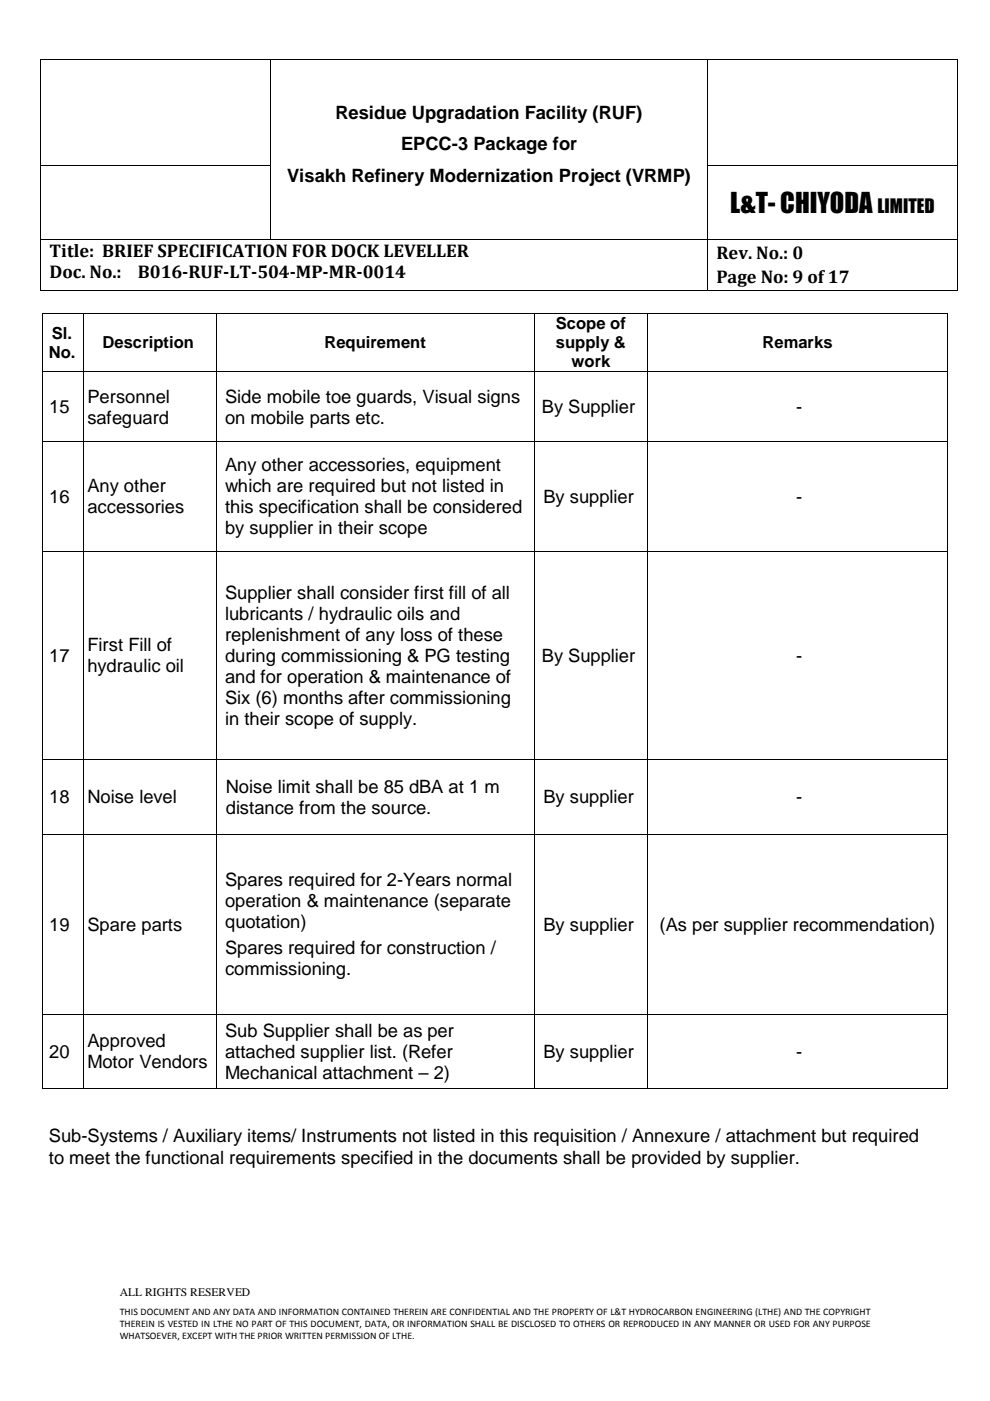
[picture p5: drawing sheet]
<svg xmlns="http://www.w3.org/2000/svg" width="210mm" height="297mm" viewBox="0 0 210 297" stroke-linecap="round" stroke-linejoin="round" font-family="sans-serif">
<defs><g id="words">
<text font-size="5.6" x="154.8" y="45.1">L&amp;T- CHIYODA</text>
<g font-size="3.9">
<text x="71.1" y="25.1">Residue Upgradation Facility (RUF)</text>
<text x="85" y="31.8">EPCC-3 Package for</text>
<text x="60.9" y="38.5">Visakh Refinery Modernization Project (VRMP)</text>
<text x="186.1" y="45.1">LIMITED</text>
<text x="10.5" y="54.4">Title: BRIEF SPECIFICATION FOR DOCK LEVELLER</text>
<text x="10.5" y="59">Doc. No.:</text>
<text x="29.2" y="59">B016-RUF-LT-504-MP-MR-0014</text>
<text x="151.9" y="54.9">Rev. No.: 0</text>
<text x="151.9" y="60">Page No: 9 of 17</text>
<text x="10.5" y="87.6">15</text>
<text x="18.5" y="85.3">Personnel</text>
<text x="18.5" y="89.8">safeguard</text>
<text x="47.7" y="85.3">Side mobile toe guards, Visual signs</text>
<text x="47.7" y="89.8">on mobile parts etc.</text>
<text x="114.9" y="87.6">By Supplier</text>
<text x="168.8" y="87.6">-</text>
<text x="47.7" y="99.9">Any other accessories, equipment</text>
<text x="10.5" y="106.6">16</text>
<text x="18.5" y="104.4">Any other</text>
<text x="47.7" y="104.4">which are required but not listed in</text>
<text x="115.2" y="106.6">By supplier</text>
<text x="168.8" y="106.6">-</text>
<text x="18.5" y="108.8">accessories</text>
<text x="47.7" y="108.8">this specification shall be considered</text>
<text x="47.7" y="113.3">by supplier in their scope</text>
<text x="47.7" y="126.9">Supplier shall consider first fill of all</text>
<text x="47.7" y="131.4">lubricants / hydraulic oils and</text>
<text x="47.7" y="135.8">replenishment of any loss of these</text>
<text x="10.5" y="140.3">17</text>
<text x="18.5" y="138.1">First Fill of</text>
<text x="18.5" y="142.5">hydraulic oil</text>
<text x="47.7" y="140.3">during commissioning &amp; PG testing</text>
<text x="114.9" y="140.3">By Supplier</text>
<text x="168.8" y="140.3">-</text>
<text x="47.7" y="144.8">and for operation &amp; maintenance of</text>
<text x="47.7" y="149.3">Six (6) months after commissioning</text>
<text x="47.7" y="153.7">in their scope of supply.</text>
<text x="10.5" y="170.3">18</text>
<text x="18.5" y="170.3">Noise level</text>
<text x="47.9" y="168.1">Noise limit shall be 85 dBA at 1 m</text>
<text x="47.9" y="172.6">distance from the source.</text>
<text x="115.2" y="170.3">By supplier</text>
<text x="168.8" y="170.3">-</text>
<text x="47.7" y="187.9">Spares required for 2-Years normal</text>
<text x="10.5" y="197.3">19</text>
<text x="18.5" y="197.3">Spare parts</text>
<text x="47.7" y="192.3">operation &amp; maintenance (separate</text>
<text x="47.7" y="196.8">quotation)</text>
<text x="115.2" y="197.3">By supplier</text>
<text x="139.8" y="197.3">(As per supplier recommendation)</text>
<text x="47.7" y="202.3">Spares required for construction /</text>
<text x="47.7" y="206.8">commissioning.</text>
<text x="47.7" y="219.8">Sub Supplier shall be as per</text>
<text x="10.5" y="224.3">20</text>
<text x="18.5" y="222">Approved</text>
<text x="18.5" y="226.5">Motor Vendors</text>
<text x="47.7" y="224.3">attached supplier list. (Refer</text>
<text x="115.2" y="224.3">By supplier</text>
<text x="168.8" y="224.3">-</text>
<text x="47.7" y="228.7">Mechanical attachment – 2)</text>
<text x="10.4" y="242.1">Sub-Systems / Auxiliary items/ Instruments not listed in this requisition / Annexure / attachment but required</text>
<text x="10.4" y="246.9">to meet the functional requirements specified in the documents shall be provided by supplier.</text>
</g>
<g font-size="3.5">
<text x="11" y="71.8">Sl.</text>
<text x="117.9" y="69.8">Scope of</text>
<text x="10.3" y="75.9">No.</text>
<text x="21.8" y="73.8">Description</text>
<text x="68.8" y="73.8">Requirement</text>
<text x="117.9" y="73.8">supply &amp;</text>
<text x="121.2" y="77.9">work</text>
<text x="161.7" y="73.8">Remarks</text>
</g>
<text font-size="2.5" x="25.4" y="274.7">ALL RIGHTS RESERVED</text>
<g font-size="2.1">
<text x="25.4" y="278.8">THIS DOCUMENT AND ANY DATA AND INFORMATION CONTAINED THEREIN ARE CONFIDENTIAL AND THE PROPERTY OF L&amp;T HYDROCARBON ENGINEERING (LTHE) AND THE COPYRIGHT</text>
<text x="25.4" y="281.4">THEREIN IS VESTED IN LTHE NO PART OF THIS DOCUMENT, DATA, OR INFORMATION SHALL BE DISCLOSED TO OTHERS OR REPRODUCED IN ANY MANNER OR USED FOR ANY PURPOSE</text>
<text x="25.4" y="284">WHATSOEVER, EXCEPT WITH THE PRIOR WRITTEN PERMISSION OF LTHE.</text>
</g>
</g></defs>
<g fill="#000">
<path d="M8.5 12.5h.2v.2h-.2zM57.4 12.5h.1v.2h-.1zM149.9 12.5h.2v.2h-.2zM202.9 12.5h.1v.2h-.1zM8.5 35h.2v.2h-.2zM57.4 35h.1v.2h-.1zM149.9 35h.2v.2h-.2zM202.9 35h.1v.2h-.1zM8.5 50.6h.2v.2h-.2zM57.4 50.6h.1v.2h-.1zM149.9 50.6h.2v.2h-.2zM202.9 50.6h.1v.2h-.1z"/>
<path d="M8.5 61.5h.2v.1h-.2zM8.9 66.4h.2v.1h-.2zM8.9 78.7h.2v.2h-.2zM17.5 66.4h.2v.1h-.2zM17.5 78.7h.2v.2h-.2zM45.8 66.4h.1v.1h-.1zM45.8 78.7h.1v.2h-.1zM113.2 66.4h.2v.1h-.2zM113.2 78.7h.2v.2h-.2zM137.2 66.4h.2v.1h-.2zM137.2 78.7h.2v.2h-.2zM149.9 61.5h.2v.1h-.2z"/>
<path d="M200.9 66.4h.1v.1h-.1zM200.9 78.7h.1v.2h-.1zM202.9 61.5h.1v.1h-.1zM8.9 93.6h.2v.1h-.2zM17.5 93.6h.2v.1h-.2zM45.8 93.6h.1v.1h-.1zM113.2 93.6h.2v.1h-.2zM137.2 93.6h.2v.1h-.2zM200.9 93.6h.1v.1h-.1zM8.9 116.8h.2v.1h-.2zM17.5 116.8h.2v.1h-.2zM45.8 116.8h.1v.1h-.1z"/>
<path d="M113.2 116.8h.2v.1h-.2zM137.2 116.8h.2v.1h-.2zM200.9 116.8h.1v.1h-.1zM8.9 161h.2v.2h-.2zM8.9 176.8h.2v.2h-.2zM17.5 161h.2v.2h-.2zM17.5 176.8h.2v.2h-.2zM45.8 161h.1v.2h-.1zM45.8 176.8h.1v.2h-.1zM113.2 161h.2v.2h-.2zM113.2 176.8h.2v.2h-.2zM137.2 161h.2v.2h-.2z"/>
<path d="M137.2 176.8h.2v.2h-.2zM200.9 161h.1v.2h-.1zM200.9 176.8h.1v.2h-.1zM8.9 215h.2v.1h-.2zM17.5 215h.2v.1h-.2zM45.8 215h.1v.1h-.1zM113.2 215h.2v.1h-.2zM137.2 215h.2v.1h-.2zM200.9 215h.1v.1h-.1zM8.9 230.7h.2v.1h-.2zM17.5 230.7h.2v.1h-.2zM45.8 230.7h.1v.1h-.1z"/>
<path d="M113.2 230.7h.2v.1h-.2zM137.2 230.7h.2v.1h-.2zM200.9 230.7h.1v.1h-.1z"/>
</g>
<g fill="none" stroke="#000" stroke-width=".21">
<path d="M8.6 12.7v22.3M8.7 12.6h48.7M57.4 12.7v22.3M57.5 12.6h92.4M150 12.7v22.3M150.1 12.6h52.8M202.9 12.7v22.3M8.6 35.2v15.4M8.7 35.1h48.7M57.4 35.2v15.4M150 35.2v15.4M150.1 35.1h52.8"/>
<path d="M202.9 35.2v15.4M8.6 50.8v10.7M8.7 50.7h48.7M57.5 50.7h92.4M150 50.8v10.7M150.1 50.7h52.8M202.9 50.8v10.7M8.7 61.6h141.2M9 66.5v12.2M9 78.9v14.7M9.1 66.5h8.4M9.1 78.8h8.4"/>
<path d="M17.6 66.5v12.2M17.6 78.9v14.7M17.7 66.5h28.1M17.7 78.8h28.1M45.8 66.5v12.2M45.8 78.9v14.7M45.9 66.5h67.3M45.9 78.8h67.3M113.3 66.5v12.2M113.3 78.9v14.7M113.4 66.5h23.8M113.4 78.8h23.8"/>
<path d="M137.3 66.5v12.2M137.3 78.9v14.7M137.4 66.5h63.5M137.4 78.8h63.5M150.1 61.6h52.8M201 66.5v12.2M201 78.9v14.7M9 93.7v23.1M9.1 93.6h8.4M17.6 93.7v23.1M17.7 93.6h28.1M45.8 93.7v23.1"/>
<path d="M45.9 93.6h67.3M113.3 93.7v23.1M113.4 93.6h23.8M137.3 93.7v23.1M137.4 93.6h63.5M201 93.7v23.1M9 116.9v44.1M9.1 116.8h8.4M17.6 116.9v44.1M17.7 116.8h28.1M45.8 116.9v44.1M45.9 116.8h67.3"/>
<path d="M113.3 116.9v44.1M113.4 116.8h23.8M137.3 116.9v44.1M137.4 116.8h63.5M201 116.9v44.1M9 161.2v15.6M9 177v38M9.1 161.1h8.4M9.1 176.9h8.4M17.6 161.2v15.6M17.6 177v38M17.7 161.1h28.1"/>
<path d="M17.7 176.9h28.1M45.8 161.2v15.6M45.8 177v38M45.9 161.1h67.3M45.9 176.9h67.3M113.3 161.2v15.6M113.3 177v38M113.4 161.1h23.8M113.4 176.9h23.8M137.3 161.2v15.6M137.3 177v38M137.4 161.1h63.5"/>
<path d="M137.4 176.9h63.5M201 161.2v15.6M201 177v38M9 215.1v15.6M9.1 215.1h8.4M17.6 215.1v15.6M17.7 215.1h28.1M45.8 215.1v15.6M45.9 215.1h67.3M113.3 215.1v15.6M113.4 215.1h23.8M137.3 215.1v15.6"/>
<path d="M137.4 215.1h63.5M201 215.1v15.6M9.1 230.8h8.4M17.7 230.8h28.1M45.9 230.8h67.3M113.4 230.8h23.8M137.4 230.8h63.5"/>
</g>
<use href="#words"/>
</svg>
